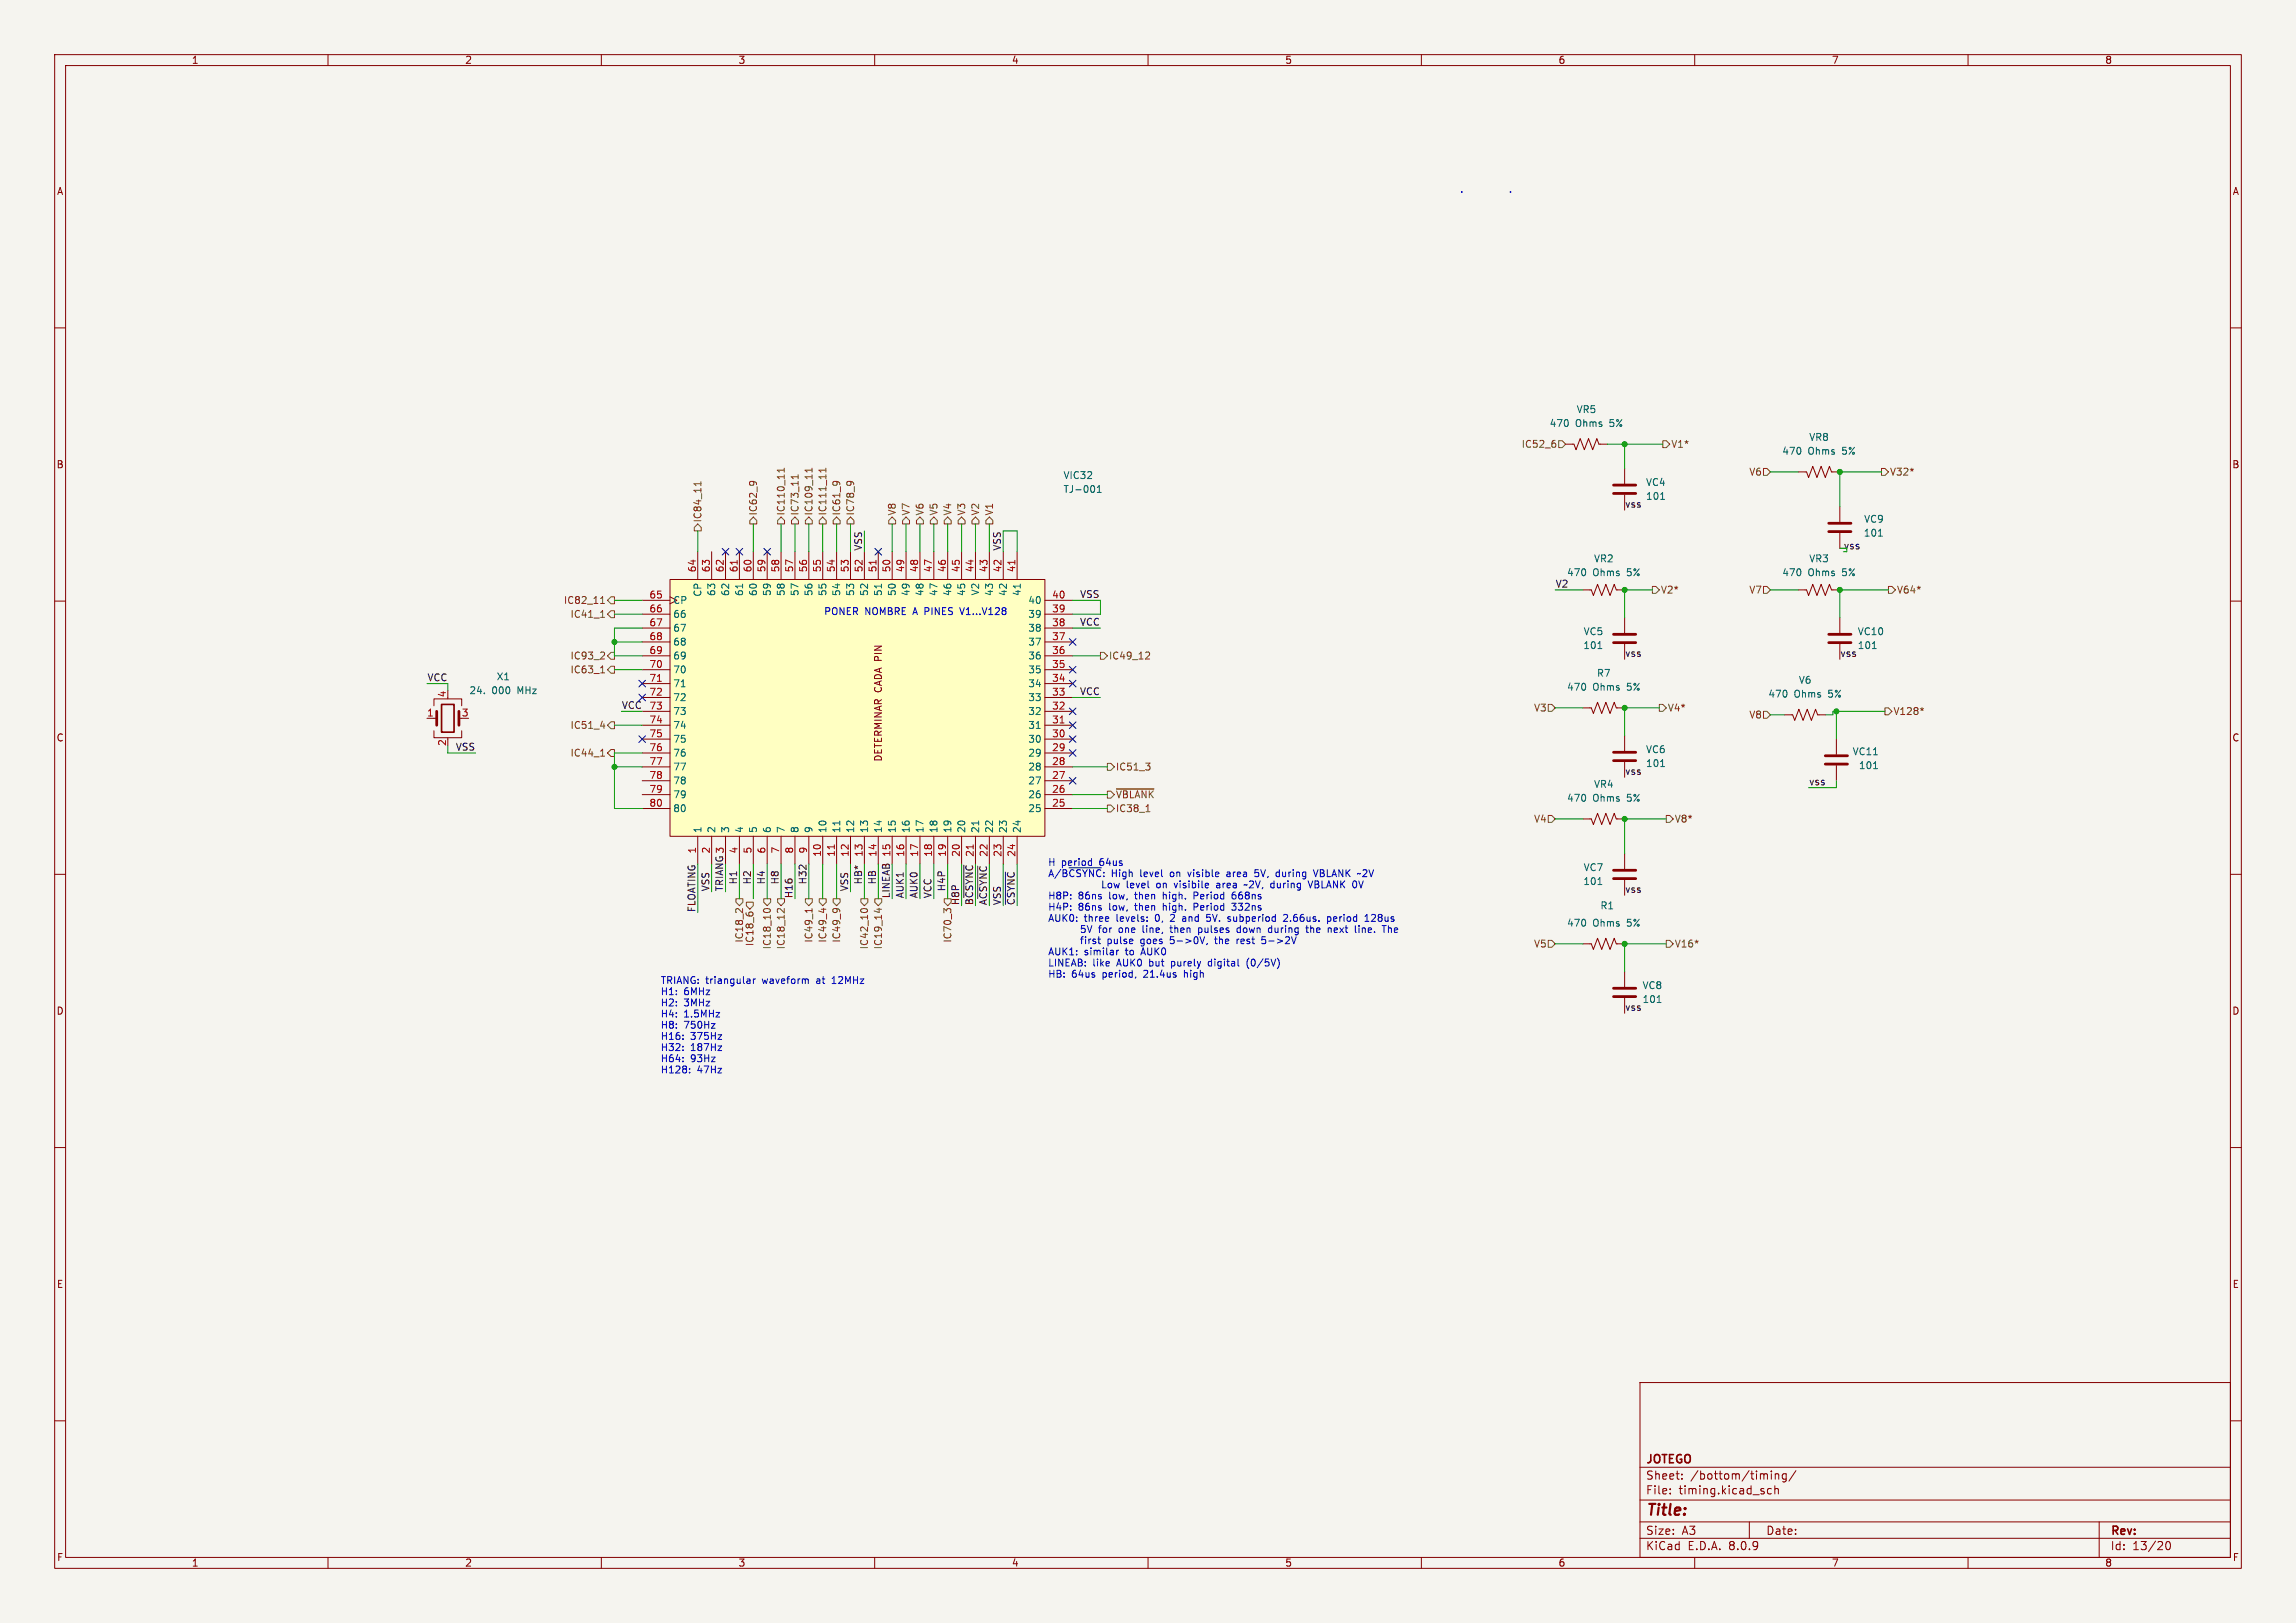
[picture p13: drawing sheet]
<svg xmlns="http://www.w3.org/2000/svg" width="420mm" height="297mm" viewBox="0 0 420 297" stroke-linecap="round" stroke-linejoin="round" font-family="sans-serif">
<defs><g id="words">
<text font-size="2.8" fill="#840000" x="301" y="277.9">Title:</text>
<g font-size="2.1" fill="#840000">
<text x="301" y="268.2">JOTEGO</text>
<text x="301" y="273.7">File:</text>
<text x="301" y="271">Sheet:</text>
<text x="307.1" y="273.7">timing.kicad_sch</text>
<text x="309.2" y="271">/bottom/timing/</text>
<text x="301" y="281.1">Size:</text>
<text x="307.6" y="281.1">A3</text>
<text x="323" y="281.1">Date:</text>
<text x="386" y="281.3">Rev:</text>
<text x="301" y="283.9">KiCad</text>
<text x="308.7" y="283.9">E.D.A.</text>
<text x="316.3" y="283.9">8.0.9</text>
<text x="386" y="283.9">Id:</text>
<text x="390.1" y="283.9">13/20</text>
</g>
<g font-size="1.8" fill="#840000">
<text x="35" y="11.9">1</text>
<text x="85" y="11.9">2</text>
<text x="135" y="11.9">3</text>
<text x="185" y="11.9">4</text>
<text x="235" y="11.9">5</text>
<text x="285" y="11.9">6</text>
<text x="335" y="11.9">7</text>
<text x="385" y="11.9">8</text>
<text x="10.3" y="35.9">A</text>
<text x="408.3" y="35.9">A</text>
<text x="10.3" y="85.9">B</text>
<text x="408.2" y="85.9">B</text>
<text x="10.3" y="135.9">C</text>
<text x="408.2" y="135.9">C</text>
<text x="161.5" y="140" transform="rotate(-90 161.5 140)">DETERMINAR CADA PIN</text>
<text x="10.3" y="185.9">D</text>
<text x="408.2" y="185.9">D</text>
<text x="10.3" y="235.9">E</text>
<text x="408.3" y="235.9">E</text>
<text x="10.3" y="285.9">F</text>
<text x="35" y="286.9">1</text>
<text x="85" y="286.9">2</text>
<text x="135" y="286.9">3</text>
<text x="185" y="286.9">4</text>
<text x="235" y="286.9">5</text>
<text x="285" y="286.9">6</text>
<text x="335" y="286.9">7</text>
<text x="385" y="286.9">8</text>
<text x="408.3" y="285.9">F</text>
</g>
<g font-size="1.8" fill="#006464">
<text x="288.3" y="75.8">VR5</text>
<text x="283.4" y="78.3">470</text>
<text x="288.2" y="78.3">Ohms</text>
<text x="294.6" y="78.3">5%</text>
<text x="325.9" y="83.4">470</text>
<text x="330.7" y="83.4">Ohms</text>
<text x="330.9" y="80.9">VR8</text>
<text x="337.1" y="83.4">5%</text>
<text x="194.4" y="87.9">VIC32</text>
<text x="301" y="89.1">VC4</text>
<text x="194.4" y="90.4">TJ-001</text>
<text x="301" y="91.7">101</text>
<text x="340.9" y="95.9">VC9</text>
<text x="340.8" y="98.4">101</text>
<text x="286.6" y="105.6">470</text>
<text x="291.4" y="105.6">Ohms</text>
<text x="291.5" y="103.1">VR2</text>
<text x="297.7" y="105.6">5%</text>
<text x="325.9" y="105.6">470</text>
<text x="330.7" y="105.6">Ohms</text>
<text x="330.9" y="103.1">VR3</text>
<text x="337.1" y="105.6">5%</text>
<text x="123.1" y="110.7">CP</text>
<text x="123.1" y="113.3">66</text>
<text x="128.5" y="109.3" transform="rotate(-90 128.5 109.3)">CP</text>
<text x="131" y="109.2" transform="rotate(-90 131 109.2)">63</text>
<text x="133.6" y="109.2" transform="rotate(-90 133.6 109.2)">62</text>
<text x="136.1" y="109.2" transform="rotate(-90 136.1 109.2)">61</text>
<text x="138.7" y="109.2" transform="rotate(-90 138.7 109.2)">60</text>
<text x="141.2" y="109.2" transform="rotate(-90 141.2 109.2)">59</text>
<text x="143.7" y="109.2" transform="rotate(-90 143.7 109.2)">58</text>
<text x="146.3" y="109.2" transform="rotate(-90 146.3 109.2)">57</text>
<text x="148.8" y="109.2" transform="rotate(-90 148.8 109.2)">56</text>
<text x="151.4" y="109.2" transform="rotate(-90 151.4 109.2)">55</text>
<text x="153.9" y="109.2" transform="rotate(-90 153.9 109.2)">54</text>
<text x="156.4" y="109.2" transform="rotate(-90 156.4 109.2)">53</text>
<text x="159" y="109.2" transform="rotate(-90 159 109.2)">52</text>
<text x="161.5" y="109.2" transform="rotate(-90 161.5 109.2)">51</text>
<text x="164.1" y="109.2" transform="rotate(-90 164.1 109.2)">50</text>
<text x="166.6" y="109.2" transform="rotate(-90 166.6 109.2)">49</text>
<text x="169.1" y="109.2" transform="rotate(-90 169.1 109.2)">48</text>
<text x="171.7" y="109.2" transform="rotate(-90 171.7 109.2)">47</text>
<text x="174.2" y="109.2" transform="rotate(-90 174.2 109.2)">46</text>
<text x="176.8" y="109.2" transform="rotate(-90 176.8 109.2)">45</text>
<text x="179.3" y="109.1" transform="rotate(-90 179.3 109.1)">V2</text>
<text x="181.8" y="109.2" transform="rotate(-90 181.8 109.2)">43</text>
<text x="184.4" y="109.2" transform="rotate(-90 184.4 109.2)">42</text>
<text x="186.9" y="109.2" transform="rotate(-90 186.9 109.2)">41</text>
<text x="188" y="113.3">39</text>
<text x="188" y="110.7">40</text>
<text x="123.1" y="115.8">67</text>
<text x="123.1" y="118.3">68</text>
<text x="188" y="118.3">37</text>
<text x="188" y="115.8">38</text>
<text x="289.5" y="119">101</text>
<text x="289.6" y="116.4">VC5</text>
<text x="339.7" y="119">101</text>
<text x="339.7" y="116.4">VC10</text>
<text x="90.8" y="124.7">X1</text>
<text x="123.1" y="120.9">69</text>
<text x="123.1" y="123.4">70</text>
<text x="123.1" y="126">71</text>
<text x="188" y="126">34</text>
<text x="188" y="123.4">35</text>
<text x="188" y="120.9">36</text>
<text x="292" y="124.1">R7</text>
<text x="328.9" y="125.3">V6</text>
<text x="85.8" y="127.2">24.</text>
<text x="90" y="127.2">000</text>
<text x="94.8" y="127.2">MHz</text>
<text x="123.1" y="128.5">72</text>
<text x="123.1" y="131">73</text>
<text x="188" y="131">32</text>
<text x="188" y="128.5">33</text>
<text x="286.6" y="126.6">470</text>
<text x="291.4" y="126.6">Ohms</text>
<text x="297.7" y="126.6">5%</text>
<text x="323.4" y="127.9">470</text>
<text x="328.2" y="127.9">Ohms</text>
<text x="334.6" y="127.9">5%</text>
<text x="123.1" y="133.6">74</text>
<text x="123.1" y="136.1">75</text>
<text x="188" y="136.1">30</text>
<text x="188" y="133.6">31</text>
<text x="123.1" y="138.7">76</text>
<text x="123.1" y="141.2">77</text>
<text x="123.1" y="143.7">78</text>
<text x="188" y="143.7">27</text>
<text x="188" y="141.2">28</text>
<text x="188" y="138.7">29</text>
<text x="301" y="138">VC6</text>
<text x="301" y="140.6">101</text>
<text x="338.8" y="138.4">VC11</text>
<text x="339.9" y="140.9">101</text>
<text x="123.1" y="146.3">79</text>
<text x="123.1" y="148.8">80</text>
<text x="188" y="148.8">25</text>
<text x="188" y="146.3">26</text>
<text x="286.6" y="146.9">470</text>
<text x="291.4" y="146.9">Ohms</text>
<text x="291.5" y="144.4">VR4</text>
<text x="297.7" y="146.9">5%</text>
<text x="128.5" y="152.5" transform="rotate(-90 128.5 152.5)">1</text>
<text x="131" y="152.5" transform="rotate(-90 131 152.5)">2</text>
<text x="133.6" y="152.5" transform="rotate(-90 133.6 152.5)">3</text>
<text x="136.1" y="152.5" transform="rotate(-90 136.1 152.5)">4</text>
<text x="138.7" y="152.5" transform="rotate(-90 138.7 152.5)">5</text>
<text x="141.2" y="152.5" transform="rotate(-90 141.2 152.5)">6</text>
<text x="143.7" y="152.5" transform="rotate(-90 143.7 152.5)">7</text>
<text x="146.3" y="152.5" transform="rotate(-90 146.3 152.5)">8</text>
<text x="148.8" y="152.5" transform="rotate(-90 148.8 152.5)">9</text>
<text x="151.4" y="152.5" transform="rotate(-90 151.4 152.5)">10</text>
<text x="153.9" y="152.5" transform="rotate(-90 153.9 152.5)">11</text>
<text x="156.4" y="152.5" transform="rotate(-90 156.4 152.5)">12</text>
<text x="159" y="152.5" transform="rotate(-90 159 152.5)">13</text>
<text x="161.5" y="152.5" transform="rotate(-90 161.5 152.5)">14</text>
<text x="164.1" y="152.5" transform="rotate(-90 164.1 152.5)">15</text>
<text x="166.6" y="152.5" transform="rotate(-90 166.6 152.5)">16</text>
<text x="169.1" y="152.5" transform="rotate(-90 169.1 152.5)">17</text>
<text x="171.7" y="152.5" transform="rotate(-90 171.7 152.5)">18</text>
<text x="174.2" y="152.5" transform="rotate(-90 174.2 152.5)">19</text>
<text x="176.8" y="152.5" transform="rotate(-90 176.8 152.5)">20</text>
<text x="179.3" y="152.5" transform="rotate(-90 179.3 152.5)">21</text>
<text x="181.8" y="152.5" transform="rotate(-90 181.8 152.5)">22</text>
<text x="184.4" y="152.5" transform="rotate(-90 184.4 152.5)">23</text>
<text x="186.9" y="152.5" transform="rotate(-90 186.9 152.5)">24</text>
<text x="289.6" y="159.6">VC7</text>
<text x="289.5" y="162.2">101</text>
<text x="292.7" y="166.6">R1</text>
<text x="286.6" y="169.8">470</text>
<text x="291.4" y="169.8">Ohms</text>
<text x="297.7" y="169.8">5%</text>
<text x="300.4" y="181.2">VC8</text>
<text x="300.4" y="183.7">101</text>
</g>
<g font-size="1.8" fill="#725600">
<text x="278.3" y="82.1">IC52_6</text>
<text x="305.6" y="82.1">V1*</text>
<text x="319.9" y="87.2">V6</text>
<text x="345.6" y="87.2">V32*</text>
<text x="128.5" y="95.7" transform="rotate(-90 128.5 95.7)">IC84_11</text>
<text x="138.7" y="94.4" transform="rotate(-90 138.7 94.4)">IC62_9</text>
<text x="143.7" y="94.4" transform="rotate(-90 143.7 94.4)">IC110_11</text>
<text x="146.3" y="94.4" transform="rotate(-90 146.3 94.4)">IC73_11</text>
<text x="148.8" y="94.4" transform="rotate(-90 148.8 94.4)">IC109_11</text>
<text x="151.4" y="94.4" transform="rotate(-90 151.4 94.4)">IC111_11</text>
<text x="153.9" y="94.4" transform="rotate(-90 153.9 94.4)">IC61_9</text>
<text x="156.4" y="94.4" transform="rotate(-90 156.4 94.4)">IC78_9</text>
<text x="164.1" y="94.4" transform="rotate(-90 164.1 94.4)">V8</text>
<text x="166.6" y="94.4" transform="rotate(-90 166.6 94.4)">V7</text>
<text x="169.1" y="94.4" transform="rotate(-90 169.1 94.4)">V6</text>
<text x="171.7" y="94.4" transform="rotate(-90 171.7 94.4)">V5</text>
<text x="174.2" y="94.4" transform="rotate(-90 174.2 94.4)">V4</text>
<text x="176.8" y="94.4" transform="rotate(-90 176.8 94.4)">V3</text>
<text x="179.3" y="94.4" transform="rotate(-90 179.3 94.4)">V2</text>
<text x="181.8" y="94.4" transform="rotate(-90 181.8 94.4)">V1</text>
<text x="103.1" y="110.7">IC82_11</text>
<text x="104.3" y="113.3">IC41_1</text>
<text x="303.7" y="108.8">V2*</text>
<text x="319.9" y="108.8">V7</text>
<text x="346.9" y="108.8">V64*</text>
<text x="104.3" y="123.4">IC63_1</text>
<text x="104.3" y="120.9">IC93_2</text>
<text x="202.8" y="120.9">IC49_12</text>
<text x="280.5" y="130.4">V3</text>
<text x="305" y="130.4">V4*</text>
<text x="319.9" y="131.7">V8</text>
<text x="346.3" y="131">V128*</text>
<text x="104.3" y="133.6">IC51_4</text>
<text x="104.3" y="138.7">IC44_1</text>
<text x="204" y="141.2">IC51_3</text>
<text x="204" y="146.3">~{~{VBLANK}}</text>
<text x="204" y="148.8">IC38_1</text>
<text x="280.5" y="150.7">V4</text>
<text x="306.3" y="150.7">V8*</text>
<text x="136.1" y="172.6" transform="rotate(-90 136.1 172.6)">IC18_2</text>
<text x="138" y="173.2" transform="rotate(-90 138 173.2)">IC18_6</text>
<text x="141.2" y="173.8" transform="rotate(-90 141.2 173.8)">IC18_10</text>
<text x="143.7" y="173.8" transform="rotate(-90 143.7 173.8)">IC18_12</text>
<text x="148.8" y="172.6" transform="rotate(-90 148.8 172.6)">IC49_1</text>
<text x="151.4" y="172.6" transform="rotate(-90 151.4 172.6)">IC49_4</text>
<text x="153.9" y="172.6" transform="rotate(-90 153.9 172.6)">IC49_9</text>
<text x="159" y="173.8" transform="rotate(-90 159 173.8)">IC42_10</text>
<text x="161.5" y="173.8" transform="rotate(-90 161.5 173.8)">IC19_14</text>
<text x="174.2" y="172.6" transform="rotate(-90 174.2 172.6)">IC70_3</text>
<text x="280.5" y="173.6">V5</text>
<text x="306.3" y="173.6">V16*</text>
</g>
<g font-size="1.8" fill="#0f0f0f">
<text x="297.2" y="93">vss</text>
<text x="157.8" y="100.9" transform="rotate(-90 157.8 100.9)">VSS</text>
<text x="183.2" y="100.9" transform="rotate(-90 183.2 100.9)">VSS</text>
<text x="284.5" y="107.6">V2</text>
<text x="197.5" y="109.5">VSS</text>
<text x="197.5" y="114.6">VCC</text>
<text x="78.1" y="124.7">VCC</text>
<text x="297.2" y="120.3">vss</text>
<text x="336.5" y="120.3">vss</text>
<text x="113.7" y="129.8">VCC</text>
<text x="197.5" y="127.3">VCC</text>
<text x="83.3" y="137.4">VSS</text>
<text x="297.2" y="141.9">vss</text>
<text x="330.8" y="143.8">vss</text>
<text x="134.9" y="161.9" transform="rotate(-90 134.9 161.9)">H1</text>
<text x="137.4" y="161.9" transform="rotate(-90 137.4 161.9)">H2</text>
<text x="140" y="161.9" transform="rotate(-90 140 161.9)">H4</text>
<text x="142.5" y="161.9" transform="rotate(-90 142.5 161.9)">H8</text>
<text x="147.6" y="161.9" transform="rotate(-90 147.6 161.9)">H32</text>
<text x="157.8" y="161.9" transform="rotate(-90 157.8 161.9)">HB*</text>
<text x="160.3" y="161.9" transform="rotate(-90 160.3 161.9)">HB</text>
<text x="127.3" y="167" transform="rotate(-90 127.3 167)">FLOATING</text>
<text x="129.8" y="163.2" transform="rotate(-90 129.8 163.2)">VSS</text>
<text x="132.4" y="163.2" transform="rotate(-90 132.4 163.2)">TRIANG3</text>
<text x="145.1" y="164.5" transform="rotate(-90 145.1 164.5)">H16</text>
<text x="155.2" y="163.2" transform="rotate(-90 155.2 163.2)">VSS</text>
<text x="162.8" y="164.5" transform="rotate(-90 162.8 164.5)">LINEAB</text>
<text x="165.4" y="164.5" transform="rotate(-90 165.4 164.5)">AUK1</text>
<text x="167.9" y="164.5" transform="rotate(-90 167.9 164.5)">AUK0</text>
<text x="170.5" y="164.5" transform="rotate(-90 170.5 164.5)">VCC</text>
<text x="173" y="163.2" transform="rotate(-90 173 163.2)">H4P</text>
<text x="175.5" y="165.7" transform="rotate(-90 175.5 165.7)">H8P</text>
<text x="178.1" y="165.7" transform="rotate(-90 178.1 165.7)">B~{CSYNC}21</text>
<text x="180.6" y="165.7" transform="rotate(-90 180.6 165.7)">A~{CSYNC}22</text>
<text x="183.2" y="165.7" transform="rotate(-90 183.2 165.7)">VSS</text>
<text x="185.7" y="165.7" transform="rotate(-90 185.7 165.7)">~{CSYNC} 24</text>
<text x="297.2" y="163.5">vss</text>
<text x="297.2" y="185.1">vss</text>
</g>
<text font-size="1.8" fill="#009600" x="337.2" y="100.6">vss</text>
<g font-size="1.8" fill="#a90000">
<text x="127.4" y="104.8" transform="rotate(-90 127.4 104.8)">64</text>
<text x="129.9" y="104.8" transform="rotate(-90 129.9 104.8)">63</text>
<text x="132.5" y="104.8" transform="rotate(-90 132.5 104.8)">62</text>
<text x="135" y="104.8" transform="rotate(-90 135 104.8)">61</text>
<text x="137.5" y="104.8" transform="rotate(-90 137.5 104.8)">60</text>
<text x="140.1" y="104.8" transform="rotate(-90 140.1 104.8)">59</text>
<text x="142.6" y="104.8" transform="rotate(-90 142.6 104.8)">58</text>
<text x="145.2" y="104.8" transform="rotate(-90 145.2 104.8)">57</text>
<text x="147.7" y="104.8" transform="rotate(-90 147.7 104.8)">56</text>
<text x="150.2" y="104.8" transform="rotate(-90 150.2 104.8)">55</text>
<text x="152.8" y="104.8" transform="rotate(-90 152.8 104.8)">54</text>
<text x="155.3" y="104.8" transform="rotate(-90 155.3 104.8)">53</text>
<text x="157.9" y="104.8" transform="rotate(-90 157.9 104.8)">52</text>
<text x="160.4" y="104.8" transform="rotate(-90 160.4 104.8)">51</text>
<text x="162.9" y="104.8" transform="rotate(-90 162.9 104.8)">50</text>
<text x="165.5" y="104.8" transform="rotate(-90 165.5 104.8)">49</text>
<text x="168" y="104.8" transform="rotate(-90 168 104.8)">48</text>
<text x="170.6" y="104.8" transform="rotate(-90 170.6 104.8)">47</text>
<text x="173.1" y="104.8" transform="rotate(-90 173.1 104.8)">46</text>
<text x="175.6" y="104.8" transform="rotate(-90 175.6 104.8)">45</text>
<text x="178.2" y="104.8" transform="rotate(-90 178.2 104.8)">44</text>
<text x="180.7" y="104.8" transform="rotate(-90 180.7 104.8)">43</text>
<text x="183.3" y="104.8" transform="rotate(-90 183.3 104.8)">42</text>
<text x="185.8" y="104.8" transform="rotate(-90 185.8 104.8)">41</text>
<text x="118.7" y="109.6">65</text>
<text x="118.7" y="112.1">66</text>
<text x="192.4" y="112.1">39</text>
<text x="192.4" y="109.6">40</text>
<text x="118.7" y="114.7">67</text>
<text x="118.7" y="117.2">68</text>
<text x="118.7" y="119.8">69</text>
<text x="192.4" y="119.8">36</text>
<text x="192.4" y="117.2">37</text>
<text x="192.4" y="114.7">38</text>
<text x="118.7" y="122.3">70</text>
<text x="118.7" y="124.8">71</text>
<text x="192.4" y="124.8">34</text>
<text x="192.4" y="122.3">35</text>
<text x="78" y="131.2">1</text>
<text x="81.7" y="127.7" transform="rotate(-90 81.7 127.7)">4</text>
<text x="84.4" y="131.2">3</text>
<text x="118.7" y="127.4">72</text>
<text x="118.7" y="129.9">73</text>
<text x="192.4" y="129.9">32</text>
<text x="192.4" y="127.4">33</text>
<text x="81.7" y="136.6" transform="rotate(-90 81.7 136.6)">2</text>
<text x="118.7" y="132.5">74</text>
<text x="118.7" y="135">75</text>
<text x="118.7" y="137.5">76</text>
<text x="192.4" y="137.5">29</text>
<text x="192.4" y="135">30</text>
<text x="192.4" y="132.5">31</text>
<text x="118.7" y="140.1">77</text>
<text x="118.7" y="142.6">78</text>
<text x="192.4" y="142.6">27</text>
<text x="192.4" y="140.1">28</text>
<text x="118.7" y="145.2">79</text>
<text x="118.7" y="147.7">80</text>
<text x="192.4" y="147.7">25</text>
<text x="192.4" y="145.2">26</text>
<text x="127.4" y="156.3" transform="rotate(-90 127.4 156.3)">1</text>
<text x="129.9" y="156.3" transform="rotate(-90 129.9 156.3)">2</text>
<text x="135" y="156.3" transform="rotate(-90 135 156.3)">4</text>
<text x="137.5" y="156.3" transform="rotate(-90 137.5 156.3)">5</text>
<text x="140.1" y="156.3" transform="rotate(-90 140.1 156.3)">6</text>
<text x="142.6" y="156.3" transform="rotate(-90 142.6 156.3)">7</text>
<text x="145.2" y="156.3" transform="rotate(-90 145.2 156.3)">8</text>
<text x="147.7" y="156.3" transform="rotate(-90 147.7 156.3)">9</text>
<text x="150.2" y="156.9" transform="rotate(-90 150.2 156.9)">10</text>
<text x="152.8" y="156.9" transform="rotate(-90 152.8 156.9)">11</text>
<text x="155.3" y="156.9" transform="rotate(-90 155.3 156.9)">12</text>
<text x="157.9" y="156.9" transform="rotate(-90 157.9 156.9)">13</text>
<text x="160.4" y="156.9" transform="rotate(-90 160.4 156.9)">14</text>
<text x="162.9" y="156.9" transform="rotate(-90 162.9 156.9)">15</text>
<text x="165.5" y="156.9" transform="rotate(-90 165.5 156.9)">16</text>
<text x="168" y="156.9" transform="rotate(-90 168 156.9)">17</text>
<text x="170.6" y="156.9" transform="rotate(-90 170.6 156.9)">18</text>
<text x="173.1" y="156.9" transform="rotate(-90 173.1 156.9)">19</text>
<text x="175.6" y="156.9" transform="rotate(-90 175.6 156.9)">20</text>
<text x="183.3" y="156.9" transform="rotate(-90 183.3 156.9)">23</text>
</g>
<g font-size="1.8" fill="#0000c2">
<text x="150.7" y="112.8">PONER NOMBRE A PINES</text>
<text x="176.1" y="112.8">V1...V128</text>
<text x="191.6" y="158.7">H period</text>
<text x="191.6" y="160.7">A/B~{CSYNC}:High</text>
<text x="201.2" y="158.7">64us</text>
<text x="208.7" y="160.7">level</text>
<text x="214.3" y="160.7">on</text>
<text x="217.8" y="160.7">visible</text>
<text x="225.1" y="160.7">area</text>
<text x="230.4" y="160.7">5V,</text>
<text x="234.5" y="160.7">during</text>
<text x="241.6" y="160.7">VBLANK</text>
<text x="249.9" y="160.7">~2V</text>
<text x="191.6" y="164.8">H8P:</text>
<text x="191.6" y="166.8">H4P:</text>
<text x="197.2" y="164.8">86ns</text>
<text x="197.2" y="166.8">86ns</text>
<text x="203" y="164.8">low,</text>
<text x="203" y="166.8">low,</text>
<text x="203.4" y="162.8">Low</text>
<text x="207.9" y="164.8">then</text>
<text x="207.9" y="166.8">then</text>
<text x="208" y="162.8">level</text>
<text x="213.2" y="164.8">high.</text>
<text x="213.2" y="166.8">high.</text>
<text x="213.7" y="162.8">on</text>
<text x="217.1" y="162.8">visibile</text>
<text x="219" y="164.8">Period</text>
<text x="219" y="166.8">Period</text>
<text x="225" y="162.8">area</text>
<text x="226.2" y="164.8">668ns</text>
<text x="226.2" y="166.8">332ns</text>
<text x="230.4" y="162.8">~2V,</text>
<text x="235.4" y="162.8">during</text>
<text x="242.5" y="162.8">VBLANK</text>
<text x="191.6" y="168.9">AUK0:</text>
<text x="198.3" y="168.9">three</text>
<text x="198.7" y="170.9">5V</text>
<text x="198.7" y="173">first</text>
<text x="202.1" y="170.9">for</text>
<text x="203.7" y="173">pulse</text>
<text x="204.3" y="168.9">levels:</text>
<text x="206" y="170.9">one</text>
<text x="210" y="173">goes</text>
<text x="210.5" y="170.9">line,</text>
<text x="211.6" y="168.9">0,</text>
<text x="214.6" y="168.9">2</text>
<text x="215.5" y="173">5-&gt;0V,</text>
<text x="215.8" y="170.9">then</text>
<text x="217" y="168.9">and</text>
<text x="221.1" y="170.9">pulses</text>
<text x="221.6" y="168.9">5V.</text>
<text x="224" y="173">the</text>
<text x="225.7" y="168.9">subperiod</text>
<text x="228.1" y="173">rest</text>
<text x="228.4" y="170.9">down</text>
<text x="232.9" y="173">5-&gt;2V</text>
<text x="234.3" y="170.9">during</text>
<text x="236.1" y="168.9">2.66us.</text>
<text x="241.5" y="170.9">the</text>
<text x="244.3" y="168.9">period</text>
<text x="245.6" y="170.9">next</text>
<text x="250.8" y="170.9">line.</text>
<text x="251.4" y="168.9">128us</text>
<text x="256.1" y="170.9">The</text>
<text x="191.6" y="175">AUK1:</text>
<text x="191.6" y="177.1">LINEAB:</text>
<text x="191.6" y="179.1">HB:</text>
<text x="196" y="179.1">64us</text>
<text x="198.3" y="175">similar</text>
<text x="199.9" y="177.1">like</text>
<text x="201.8" y="179.1">period,</text>
<text x="204.4" y="177.1">AUK0</text>
<text x="206" y="175">to</text>
<text x="209.1" y="175">AUK0</text>
<text x="209.5" y="179.1">21.4us</text>
<text x="210.5" y="177.1">but</text>
<text x="214.7" y="177.1">purely</text>
<text x="217.1" y="179.1">high</text>
<text x="221.7" y="177.1">digital</text>
<text x="228.9" y="177.1">(0/5V)</text>
<text x="120.8" y="180.3">TRIANG: triangular</text>
<text x="120.8" y="182.3">H1:</text>
<text x="120.8" y="184.4">H2:</text>
<text x="125.1" y="182.3">6MHz</text>
<text x="125.1" y="184.4">3MHz</text>
<text x="139.6" y="180.3">waveform</text>
<text x="149.6" y="180.3">at</text>
<text x="152.7" y="180.3">12MHz</text>
<text x="120.8" y="186.4">H4:</text>
<text x="120.8" y="188.4">H8:</text>
<text x="120.8" y="190.5">H16:</text>
<text x="125.1" y="186.4">1.5MHz</text>
<text x="125.1" y="188.4">750Hz</text>
<text x="126.3" y="190.5">375Hz</text>
<text x="120.8" y="192.5">H32:</text>
<text x="120.8" y="194.6">H64:</text>
<text x="120.8" y="196.6">H128:</text>
<text x="126.3" y="192.5">187Hz</text>
<text x="126.3" y="194.6">93Hz</text>
<text x="127.5" y="196.6">47Hz</text>
</g>
</g></defs>
<path d="M0 0h420v297h-420z" fill="#f5f4ef" stroke="#f5f4ef" stroke-width=".18"/>
<g fill="none" stroke="#840000" stroke-width=".18">
<path d="M10 10h400v277h-400zM12 12h396v273h-396zM60 10v2M110 10v2M160 10v2M210 10v2M260 10v2M310 10v2M360 10v2M10 60h2M408 60h2M286.4 81.3h1.5l.4 1 .8-2 .7 2 .8-2 .7 2 .8-2 .4 1h1.5"/>
<path d="M297.2 85.7v2.8M297.2 90.6v2.7M328.9 86.4h1.6l.3 1 .8-2.1 .8 2.1 .7-2.1 .8 2.1 .7-2.1 .4 1.1h1.5M336.5 92.7v2.8M336.5 97.5v2.8M10 110h2M289.6 108h1.5l.4 1 .7-2.1 .8 2.1 .8-2.1 .7 2.1 .8-2.1 .4 1.1h1.5M297.2 113v2.8M297.2 117.9v2.8M328.9 108h1.6l.3 1 .8-2.1 .8 2.1 .7-2.1 .8 2.1 .7-2.1 .4 1.1h1.5M336.5 113v2.8M336.5 117.9v2.8"/>
<path d="M408 110h2M78.1 131.4h1.8M79.4 129.2v-1.3h5.1v1.3M79.4 133.7v1.3h5.1v-1.3M81.9 135v.3M289.6 129.5h1.5l.4 1.1 .7-2.1 .8 2.1 .8-2.1 .7 2.1 .8-2.1 .4 1h1.5M297.2 134.6v2.8M297.2 139.4v2.8M326.4 130.8h1.5l.4 1 .8-2 .7 2 .8-2 .7 2 .8-2 .4 1h1.5M335.9 135.3v2.7M10 160h2M289.6 149.9h1.5l.4 1 .7-2.1 .8 2.1 .8-2.1 .7 2.1 .8-2.1 .4 1.1h1.5"/>
<path d="M297.2 156.2v2.8M335.9 140.1v2.8M408 160h2M289.6 172.7h1.5l.4 1 .7-2 .8 2 .8-2 .7 2 .8-2 .4 1h1.5M297.2 161v2.8M297.2 177.8v2.8M297.2 182.6v2.8M10 210h2M408 210h2M300 253h108v32h-108zM10 260h2M300 278.5h108"/>
<path d="M300 274.5h108M300 268.5h108M305.5 273.2v.2M305.5 272.5v.1M307.7 270.5v.2M307.7 269.8v.1M320 278.5v3M324 269.2v.1M324 269.7v1M324 272.5l-.4-.1-.3 .3v.4l.1 .2h.6M324.7 272.5l.2-.1 .3 .1 .1 .9M324.7 271.9v1.5"/>
<path d="M324.7 269.7v1M324.7 269.8l.2-.1 .4 .1 .1 .9M326.7 269.8l-.4-.1-.3 .3v.4l.2 .2h.5M326.7 269.7v1.2l-.3 .3-.3-.1M328.5 269.1l-1.3 1.9M384 278.5v6.5M408 260h2M60 285v2M110 285v2M160 285v2M210 285v2M260 285v2"/>
<path d="M300 281.5h108M310 285v2M360 285v2M396.3 282.2l.2-.1a.8 .8 0 0 1 .5 .7 .8 .8 0 0 1-.5 .8l-.2-.2-.1-.4z"/>
</g>
<path d="M80.8 128.9h2.3v5.1h-2.3z" fill="none" stroke="#840000" stroke-width=".3"/>
<g fill="none" stroke="#840000" stroke-width=".51">
<path d="M295.1 90.3h4.1M295.1 88.8h4.1M334.5 97.3h4.1M334.5 95.8h4.1M295.1 117.6h4.1M295.1 116.1h4.1M334.5 117.6h4.1M334.5 116.1h4.1M79.9 130.2v2.5M83.9 130.2v2.5M295.1 139.2h4.1M295.1 137.7h4.1"/>
<path d="M333.9 139.8h4M333.9 138.3h4M295.1 159.3h4.1M295.1 160.8h4.1M295.1 182.4h4.1M295.1 180.8h4.1"/>
</g>
<path d="M303.8 91.4h.7M343.6 98.1h.7M292.3 118.7h.7M342.5 118.7h.7M303.8 140.3h.7M342.7 140.7h.7M292.3 161.9h.7M303.1 183.5h.8" fill="none" stroke="#006464" stroke-width=".18"/>
<path d="M122.6 106h68.5v47h-68.5z" fill="#ffffc2"/>
<g fill="none" stroke="#840000" stroke-width=".18">
<path d="M117.5 117.5h5.1M117.5 114.9h5.1M117.5 112.4h5.1M117.5 109.9h5.1M122.6 106h68.5v47h-68.5zM127.6 101v5M130.2 101v5M132.7 101v5M135.3 101v5M137.8 101v5M140.3 101v5M142.9 101v5"/>
<path d="M145.4 101v5M148 101v5M150.5 101v5M153 101v5M155.6 101v5M158.1 101v5M160.7 101v5M163.2 101v5M165.7 101v5M168.3 101v5M170.8 101v5M173.4 101v5"/>
<path d="M175.9 101v5M178.4 101v5M181 101v5M183.5 101v5M186.1 101v5M191.1 117.5h5.1M191.1 114.9h5.1M191.1 112.4h5.1M191.1 109.9h5.1M117.5 137.8h5.1M117.5 135.3h5.1M117.5 132.7h5.1"/>
<path d="M117.5 130.2h5.1M117.5 127.6h5.1M117.5 125.1h5.1M117.5 122.6h5.1M117.5 120h5.1M191.1 137.8h5.1M191.1 135.3h5.1M191.1 132.7h5.1M191.1 130.2h5.1M191.1 127.6h5.1M191.1 125.1h5.1M191.1 122.6h5.1"/>
<path d="M191.1 120h5.1M117.5 148h5.1M117.5 145.4h5.1M117.5 142.9h5.1M117.5 140.3h5.1M127.6 153v5.1M130.2 153v5.1M132.7 153v5.1M135.3 153v5.1M137.8 153v5.1M140.3 153v5.1M142.9 153v5.1"/>
<path d="M145.4 153v5.1M148 153v5.1M150.5 153v5.1M153 153v5.1M155.6 153v5.1M158.1 153v5.1M160.7 153v5.1M163.2 153v5.1M165.7 153v5.1M168.3 153v5.1M170.8 153v5.1M173.4 153v5.1"/>
<path d="M175.9 153v5.1M178.4 153v5.1M181 153v5.1M183.5 153v5.1M186.1 153v5.1M191.1 148h5.1M191.1 145.4h5.1M191.1 142.9h5.1M191.1 140.3h5.1"/>
</g>
<path d="M200.2 89.1v.8M200.7 90.1h.7M200.7 89.2l.4-.4v1.3M135.8 106.9v.7M161.2 106.9v.7M186.6 106.9v.7M124.6 125.7h.7M189.6 133.3h.7M153.6 150.2v.8M179 150.2v.8" fill="none" stroke="#006464" stroke-width=".18"/>
<path d="M134.8 102.5v.8M160.2 102.5v.8M185.6 102.5v.8M120.3 124.7h.7M193.9 132.3h.7M152.6 154.6v.7M178 154.6v.7" fill="none" stroke="#a90000" stroke-width=".18"/>
<g fill="none" stroke="#725600" stroke-width=".18">
<path d="M127.6 95.9l.7 .6v.7h-1.3v-.7zM128.2 88.2v.7M128.2 88.5h-1.3l.3 .3M137.2 88.2l.6-.1 .5 .2M137.6 88.1l.2 .1M137.8 94.6l.6 .7v.6h-1.2v-.6zM142.9 94.6l.6 .7v.6h-1.3v-.6zM143.5 85.7v.7M143.5 86h-1.3l.3 .4M145.4 94.6l.6 .7v.6h-1.2v-.6zM146 86.9v.7M146 87.2h-1.3l.3 .3"/>
<path d="M148 94.6l.6 .7v.6h-1.3v-.6zM148.5 85.7v.7M148.5 86h-1.2l.3 .4M150.5 94.6l.6 .7v.6h-1.2v-.6zM151.1 86h-1.3l.4 .4M151.1 85.7v.7M152.4 88.2l.7-.1 .4 .2M152.9 88.1l.2 .1M153 94.6l.7 .7v.6h-1.3v-.6zM154.9 88.2l.7-.1 .4 .2M155.4 88.1l.2 .1M155.6 94.6l.6 .7v.6h-1.3v-.6z"/>
<path d="M163.2 94.6l.6 .7v.6h-1.2v-.6zM165.7 94.6l.7 .7v.6h-1.3v-.6zM168.3 94.6l.6 .7v.6h-1.3v-.6zM170.8 94.6l.6 .7v.6h-1.2v-.6zM173.4 94.6l.6 .7v.6h-1.3v-.6zM175.9 94.6l.6 .7v.6h-1.2v-.6zM178.4 94.6l.7 .7v.6h-1.3v-.6zM181 94.6l.6 .7v.6h-1.3v-.6zM284.5 81.1l.1 .2-.1 .5M285.1 80.6h.6l.7 .7-.7 .6h-.6zM304.2 80.6h.6l.6 .7-.6 .6h-.6zM322.6 85.7h.6l.6 .7-.6 .6h-.6z"/>
<path d="M344.2 85.7h.6l.6 .7-.6 .6h-.6zM350 85.9l-.3 .1M109.9 113h.7M109.9 110.4h.7M110 109.5l.2-.3v1.2M110.5 119.4l.1 .2-.1 .3-.7 .7h.8M111.8 111.8h.6v1.2h-.6l-.7-.6zM111.8 119.4h.6v1.3h-.6l-.7-.7zM111.8 109.2h.6v1.3h-.6l-.7-.6zM201.3 119.4h.6l.7 .6-.7 .7h-.6zM209.7 119.3l.5 .1 .1 .3-.8 .9h.8M302.3 107.3h.6l.6 .7-.6 .6h-.6z"/>
<path d="M322.6 107.3h.6l.6 .7-.6 .6h-.6zM345.4 107.3h.7l.6 .7-.6 .6h-.7zM351.3 107.4l-.3 .2M109.9 138.4h.7M109.9 132.9h.8M109.9 123.1h.7M111.8 137.2h.6v1.2h-.6l-.7-.6zM111.8 132.1h.6v1.3h-.6l-.7-.7zM111.8 121.9h.6v1.3h-.6l-.7-.6zM202.6 139.7h.6l.6 .6-.6 .7h-.6zM209.6 139.6h.8l-.5 .5M283.2 128.9h.6l.7 .6-.7 .7h-.6z"/>
<path d="M303.5 128.9h.7l.6 .6-.6 .7h-.7zM322.6 130.2h.6l.6 .6-.6 .6h-.6zM344.8 129.5h.6l.7 .7-.7 .6h-.6zM351.9 129.7l-.3 .1 .1 .2M202.6 144.8h.6l.6 .6-.6 .7h-.6zM202.6 147.3h.6l.6 .7-.6 .6h-.6zM204.3 144.4h6.8M209.6 148.5h.8M210.2 140.2l.2 .2-.2 .5M283.2 149.2h.6l.7 .7-.7 .6h-.6zM304.8 149.2h.6l.7 .7-.7 .6h-.6zM134.6 164.5h1.3v.6l-.6 .6-.7-.6z"/>
<path d="M135.8 166.3v.8l-.7-.8h-.3l-.2 .1M136.5 165.1h1.3v.6l-.6 .7-.7-.7zM137 167l.2-.1 .5 .1M139.6 166.7a.68 .68 0 0 1 .7-.4 .68 .68 0 0 1 .6 .4M139.7 164.5h1.3v.6l-.7 .6-.6-.6zM142.2 164.5h1.3v.6l-.6 .6-.7-.6zM143.5 166.3v.8l-1-.8-.3 .1v.4M147.3 164.5h1.3v.6l-.6 .6-.7-.6zM148.5 166.3v.7M149.9 164.5h1.2v.6l-.6 .6-.6-.6zM150.7 166.2v.8M152.4 164.5h1.3v.6l-.7 .6-.6-.6z"/>
<path d="M152.4 166.4l.7-.1 .4 .1M152.9 166.3l.2 .1M157.4 166.7a.68 .68 0 0 1 .7-.4 .68 .68 0 0 1 .6 .4M157.5 164.5h1.2v.6l-.6 .6-.6-.6zM160 164.5h1.3v.6l-.6 .6-.7-.6zM160.4 166.4h.8M160.8 166.2v.8M172.7 164.5h1.3v.6l-.6 .6-.7-.6zM173.1 166.7l-.4-.4v.8M173.2 166.4l.2-.1 .5 .1M283.2 172.1h.6l.7 .6-.7 .7h-.6zM304.8 172.1h.6l.7 .6-.7 .7h-.6z"/>
<path d="M310.7 172.2l-.3 .1"/>
</g>
<path d="M176.3 158.3v5.9M178.8 158.5v5.9M183.9 159.6v5.9" fill="none" stroke="#0f0f0f" stroke-width=".18"/>
<g fill="none" stroke="#0000c2" stroke-width=".18">
<path d="M175.6 111.2l.4 1.3M195.6 158.8h5.9M199.5 157.5l.2 .1M199.7 157.1v1.3M199.7 158.3l-.2 .1M224.6 159.6h-.1M224.6 159.9l-.2 .2 .2 .3M230.2 159.2h-.6l-.1 .6 .5-.2M233.5 159.6h.5M240.2 159.2l.5 1.2 .4-1.2M249.5 159.2l-.2 .1M250 159.7l-.7 .7h.7"/>
<path d="M137 179.1l.2 .2v.7M137.2 179.9l-.4 .1M137.2 179.4l-.4 .1M137.8 179.1v.9M138.2 179.1l-.4 .3M147.7 179.1l.1 .2v.7M152.2 180h.7M152.3 179l-.1 .1M197.7 171.8h.5M197.8 170.5l.5 .1M197.9 169.4l-.1 .6 .5-.1M198.2 171.4l-.3 .2v1.1"/>
<path d="M200.9 169.8h.5M201.7 161.2v1.3h.6M202.7 171.8v1.3M202.7 171.9l.4-.1 .1 .2M202.8 161.7l-.1 .5 .2 .3M203.2 172.6l-.1 .1-.4-.1M204.3 173.9v.8M204.4 174l-.1 .1M204.8 169.9l.3-.1 .3 .2-.1 .5-.2 .1h-.3M207.3 162.4l-.3 .1M207.3 161.7l.1 .2-.6 .1M207.8 178.8l-.2 .2"/>
<path d="M209.3 171.9l-.4-.1-.2 .3 .1 .5h.5M209.3 171.8v1.1l-.3 .2h-.3M209.8 169.8v.8M209.8 169.4v.1M209.8 168.5v.1M209.8 167.8v.1M212.1 161.7l.1 .2-.1 .5M212.8 161.6v.9M213.2 161.6l-.4 .1M214 169.8h.5M214.1 171.4h.6M214.2 170.5l.3 .1"/>
<path d="M214.2 171.9h.3l.3 .2-.1 .5-.5 .1M214.9 169.4v1.2M215.3 169.8l-.4 .1M216.4 162.4l.4 .1M216.5 168.1l-.2 .2 .2 .3M216.6 161.6l-.2 .2 .2 .2M218.4 163.2v1.3M218.4 163.9h.5M218.4 166h.5M218.9 165.3h-.5v1.3M219.7 169.9l.2 .1-.2 .6M220.4 169.8v.7l.2 .1"/>
<path d="M220.7 168.5l.5 .1M220.8 167.3l-.1 .6 .5-.1M221.1 176l-.1 .2 .1 .5M222.3 171.4v1.1l.3 .2M222.9 161.6l.2 .2v.7M223.1 171.4v1.3M223.1 162.4l-.4 .1M223.1 161.9l-.4 .1M223.1 171.9v.1M223.7 161.6v.9M224.1 161.6l-.4 .3M224.5 161.7v.7"/>
<path d="M224.6 168.1l.5 .3M224.6 167.8h.5M225.1 161.9l-.6 .1M225.1 168.4l-.2 .2h-.2M225.3 165.3h.8l-.4 .5h.2M225.3 166.4l.6 .2M225.5 163.4l-.1 .4v.5l.1 .2h.4M225.9 163.7l-.4 .1-.1 .2M226.9 169.4v1.2M226.9 170.6h-.1M227 172.3l.6-.2-.1-.2-.3-.1-.2 .2 .1 .6h.4M227.5 169.9l-.1 .5 .1 .2h.3"/>
<path d="M228.5 175.3a1.46 1.46 0 0 0 0 2M229.2 161.3l.1 .1-.1 .3-.7 .8h.8M229.5 160.3l.5 .1M229.7 161.2l.4 1.3M232.1 172.2h.9M233.2 169.8l.1 .8h.3l.2-.1M233.5 160.4h.5M234.8 167.5l.5-.2 .2 .3M235.5 167.7l-.8 .9h.8M239.8 169.9l.1-.1 .3 .1 .1 .7M239.8 169.4v1.2M240.5 161.2l.6 .1"/>
<path d="M240.5 161.8h.5M240.9 169.9v.7M241 161.8l.3 .2-.1 .3-.7 .2M241.2 161.3v.3l-.2 .2M241.5 170.1l-.7 .1M241.8 161.2v1.3h.6M242.8 167.8h.4l.2 .2-.1 .5h-.5M242.8 167.8v1.2M244.6 170.6h-.1M244.6 169.9l.1 .2-.6 .1M245.1 169.8l.6 .8M245.7 169.8l-.6 .8"/>
<path d="M249.7 169.9v.7M249.7 168.6h.7M249.7 167.7l.3-.4v1.3M250.9 167.4v.1M251.6 167.9l-.8 .7h.8M254.5 169.9v.7M255.5 169.8h-.3l-.1 .2v.6h.4M255.7 170.1l-.6 .1M124.9 190.1v.1M124.9 189.4v.1M124.9 192.1v.2M124.9 191.5v.1"/>
<path d="M124.9 194.2v.1M124.9 193.5v.1M126.1 196.2v.1M126.1 195.6v.1M130.1 187.3h.7l-.7 .9h.7M131.3 189.4h.7l-.7 .8h.7M131.3 191.4h.7l-.7 .9h.7"/>
</g>
<g fill="#0000c2" stroke="#0000c2" stroke-width=".18">
<circle cx="267.4" cy="35.1" r=".08"/>
<circle cx="276.3" cy="35.1" r=".08"/>
</g>
<g fill="none" stroke="#009600" stroke-width=".18">
<path d="M127.6 97.2v3.8M137.8 95.9v5.1M142.9 95.9v5.1M145.4 95.9v5.1M148 95.9v5.1M150.5 95.9v5.1M153 95.9v5.1M155.6 95.9v5.1M158.1 97.2v3.8M163.2 95.9v5.1M165.7 95.9v5.1M168.3 95.9v5.1"/>
<path d="M170.8 95.9v5.1M173.4 95.9v5.1M175.9 95.9v5.1M178.4 95.9v5.1M181 95.9v5.1M294 81.3h10.2M297.2 81.3v4.4M323.8 86.4h5.1M344.2 86.4h-7.7v6.3M112.4 117.5h5.1M112.4 112.4h5.1M112.4 109.9h5.1"/>
<path d="M117.5 114.9h-5.1v5.1h5.1M183.5 101v-3.8h2.6v3.8M196.2 114.9h5.1M196.2 109.9h5.1v2.5h-5.1M284.5 108h5.1M302.3 108h-5.1v5M323.8 108h5.1M336.5 100.3h1.3M345.4 108h-8.9v5M78.1 125.1h3.8v1.3M81.9 136.5v1.3h5.1M112.4 122.6h5.1"/>
<path d="M112.4 132.7h5.1M113.7 130.2h3.8M117.5 137.8h-5.1v10.2h5.1M196.2 120h5.1M196.2 127.6h5.1M284.5 129.5h5.1M303.5 129.5h-6.3v5.1M323.8 130.8h2.6M335.9 130.2v5.1M344.8 130.2h-9.5v.6h-1.3M112.4 140.3h5.1M127.6 158.1v8.9"/>
<path d="M130.2 158.1v5.1M132.7 158.1v5.1M135.3 158.1v6.4M137.8 158.1v6.4M140.3 158.1v6.4M142.9 158.1v6.4M145.4 158.1v6.4M148 158.1v6.4M150.5 158.1v6.4M153 158.1v6.4M155.6 158.1v5.1M158.1 158.1v6.4"/>
<path d="M160.7 158.1v6.4M163.2 158.1v6.4M165.7 158.1v6.4M168.3 158.1v6.4M170.8 158.1v6.4M173.4 158.1v6.4M175.9 158.1v7.6M178.4 158.1v7.6M181 158.1v7.6M183.5 158.1v7.6M186.1 158.1v7.6M196.2 140.3h6.4"/>
<path d="M196.2 148h6.4M196.2 145.4h6.4M284.5 149.9h5.1M304.8 149.9h-7.6v6.3M335.9 142.9v1.2h-5.1M284.5 172.7h5.1M304.8 172.7h-7.6v5.1"/>
</g>
<g fill="none" stroke="#000084" stroke-width=".18">
<path d="M132.1 100.4l1.2 1.2M133.3 100.4l-1.2 1.2M134.6 100.4l1.3 1.2M135.9 100.4l-1.3 1.2M139.7 100.4l1.2 1.2M140.9 100.4l-1.2 1.2M160 100.4l1.3 1.2M161.3 100.4l-1.3 1.2M195.6 116.9l1.2 1.2M196.8 116.9l-1.2 1.2M116.9 134.6l1.2 1.3M116.9 127l1.2 1.2"/>
<path d="M116.9 124.5l1.2 1.2M118.1 134.6l-1.2 1.3M118.1 127l-1.2 1.2M118.1 124.5l-1.2 1.2M195.6 121.9l1.2 1.3M195.6 129.6l1.2 1.2M195.6 137.2l1.2 1.2M195.6 132.1l1.2 1.2M195.6 124.5l1.2 1.2M195.6 134.6l1.2 1.3M196.8 121.9l-1.2 1.3M196.8 129.6l-1.2 1.2"/>
<path d="M196.8 137.2l-1.2 1.2M196.8 132.1l-1.2 1.2M196.8 124.5l-1.2 1.2M196.8 134.6l-1.2 1.3M195.6 142.3l1.2 1.2M196.8 142.3l-1.2 1.2"/>
</g>
<g fill="#009600" stroke="#009600" stroke-width=".18">
<circle cx="112.4" cy="117.5" r=".46"/>
<circle cx="297.2" cy="108" r=".46"/>
<circle cx="297.2" cy="81.3" r=".46"/>
<circle cx="336.5" cy="108" r=".46"/>
<circle cx="112.4" cy="140.3" r=".46"/>
<circle cx="335.9" cy="130.2" r=".46"/>
<circle cx="336.5" cy="86.4" r=".46"/>
<circle cx="297.2" cy="149.9" r=".46"/>
<circle cx="297.2" cy="129.5" r=".46"/>
<circle cx="297.2" cy="172.7" r=".46"/>
</g>
<use href="#words"/>
</svg>
